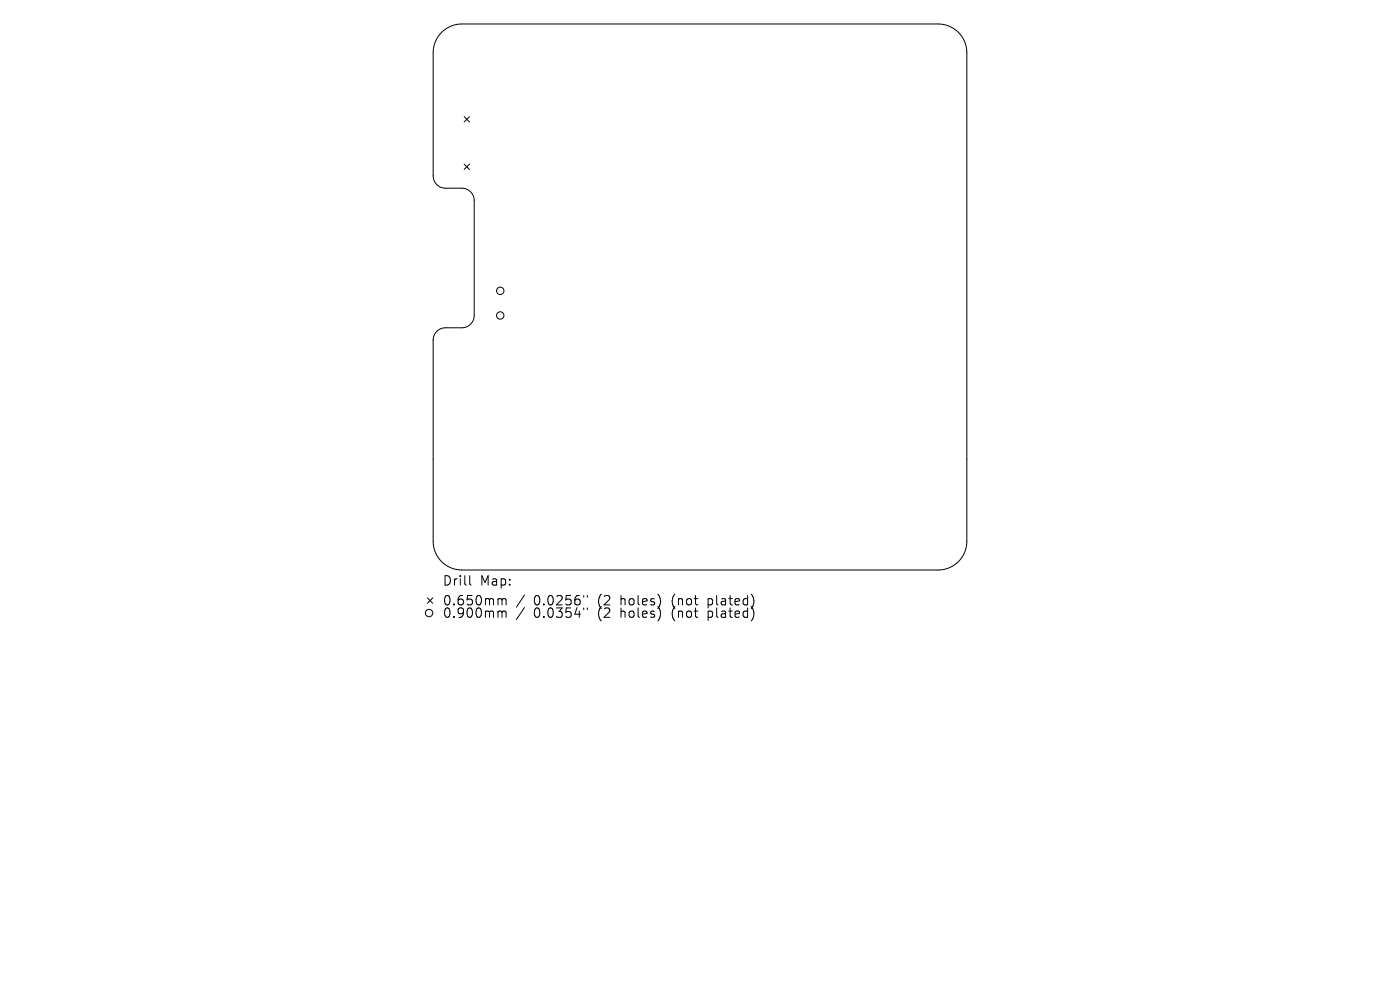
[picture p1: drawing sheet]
<svg xmlns="http://www.w3.org/2000/svg" width="297mm" height="210mm" viewBox="0 0 297 210" stroke-linecap="round" stroke-linejoin="round" font-family="sans-serif">
<defs><g id="words">
<g font-size="2.8">
<text x="93.8" y="124.5">Drill</text>
<text x="101.8" y="124.5">Map:</text>
<text x="93.8" y="128.7">0.650mm</text>
<text x="93.8" y="131.3">0.900mm</text>
<text x="113.3" y="128.7">0.0256&quot;</text>
<text x="113.3" y="131.3">0.0354&quot;</text>
<text x="127" y="128.7">(2</text>
<text x="127" y="131.3">(2</text>
<text x="131.9" y="128.7">holes)</text>
<text x="131.9" y="131.3">holes)</text>
<text x="143" y="128.7">(not</text>
<text x="143" y="131.3">(not</text>
<text x="150.8" y="128.7">plated)</text>
<text x="150.8" y="131.3">plated)</text>
</g>
</g></defs>
<g fill="none" stroke="#000" stroke-width=".21">
<path d="M93.7 6.9a6.1 6.1 0 0 1 4.3-1.8h101a6.1 6.1 0 0 1 6.1 6.1v103.6a6.1 6.1 0 0 1-6.1 6.1h-101a6.1 6.1 0 0 1-6.1-6.1v-42.7a2.61 2.61 0 0 1 2.6-2.6h3.5a2.61 2.61 0 0 0 2.6-2.6v-24.4a2.61 2.61 0 0 0-2.6-2.6h-3.5a2.61 2.61 0 0 1-2.6-2.6v-26.1a6.1 6.1 0 0 1 1.8-4.3zM98.5 24.7l1.1 1.2M98.5 34.8l1.1 1.1M99.6 24.7l-1.1 1.2M99.6 34.8l-1.1 1.1M90.7 126.8l1.1 1.2M91.8 126.8l-1.1 1.2M99.7 122.1v1.7l.2 .3M105.9 127l.5 .1 .1 .2M105.9 129.6h.3l.3 .3M106.5 127.3l.3-.3 .5 .1 .1 1.2M106.5 127.3v1"/>
<path d="M106.5 129.9v1.1M106.5 129.9l.3-.3 .5 .1 .1 1.3M111.3 126.2l-1.7 2.6M111.3 128.9l-1.7 2.5M123.8 126.3v.4M123.8 129v.3M124.6 126.3v.4M124.6 129v.3"/>
<circle cx="106.1" cy="66.9" r=".78"/>
<circle cx="106.1" cy="61.7" r=".78"/>
<circle cx="91" cy="130" r=".78"/>
</g>
<use href="#words"/>
</svg>
